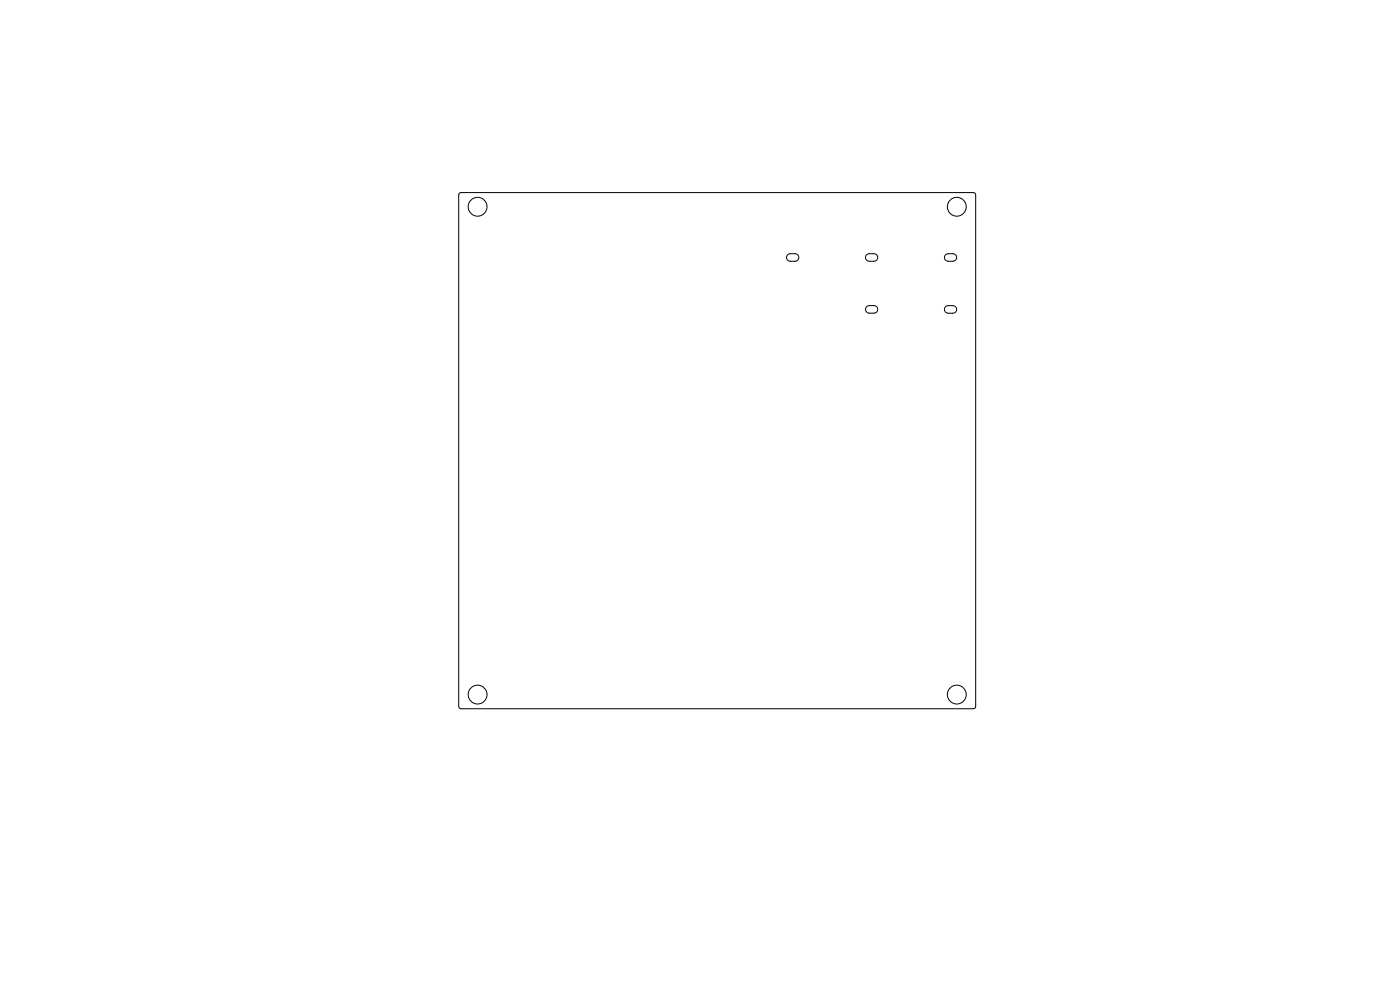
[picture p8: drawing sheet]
<svg xmlns="http://www.w3.org/2000/svg" width="297mm" height="210mm" viewBox="0 0 297 210" stroke-linecap="round" stroke-linejoin="round" font-family="sans-serif">
<g fill="none" stroke="#000" stroke-width=".21">
<path d="M97.5 41l.3-.1h108.7l.4 .1 .1 .4v108.4l-.2 .4-.3 .1h-108.7l-.4-.1-.1-.4v-108.4zM167 54.1l.5-.3h1.2a.8 .8 0 0 1 .8 .8 .8 .8 0 0 1-.8 .8h-1a.8 .8 0 0 1-.8-.4 .8 .8 0 0 1 .1-.9zM183.9 54l.3-.2h1.2a.8 .8 0 0 1 .8 .8 .8 .8 0 0 1-.8 .8h-1a.8 .8 0 0 1-.7-.5 .8 .8 0 0 1 .2-.9zM200.7 54l.3-.2h1.1a.8 .8 0 0 1 .9 .8 .8 .8 0 0 1-.9 .8h-1a.8 .8 0 0 1-.7-.5 .8 .8 0 0 1 .3-.9zM183.8 65.1l.4-.2 1.2-.1a.8 .8 0 0 1 .8 .8 .8 .8 0 0 1-.8 .8h-1a.8 .8 0 0 1-.7-.4 .8 .8 0 0 1 .1-.9zM200.7 65l.3-.1 1.1-.1a.8 .8 0 0 1 .9 .8 .8 .8 0 0 1-.9 .8h-1a.8 .8 0 0 1-.7-.5 .8 .8 0 0 1 .3-.9z"/>
<circle cx="101.3" cy="43.9" r="2"/>
<circle cx="203" cy="43.9" r="2"/>
<circle cx="101.3" cy="147.3" r="2"/>
<circle cx="203" cy="147.3" r="2"/>
</g>
</svg>
